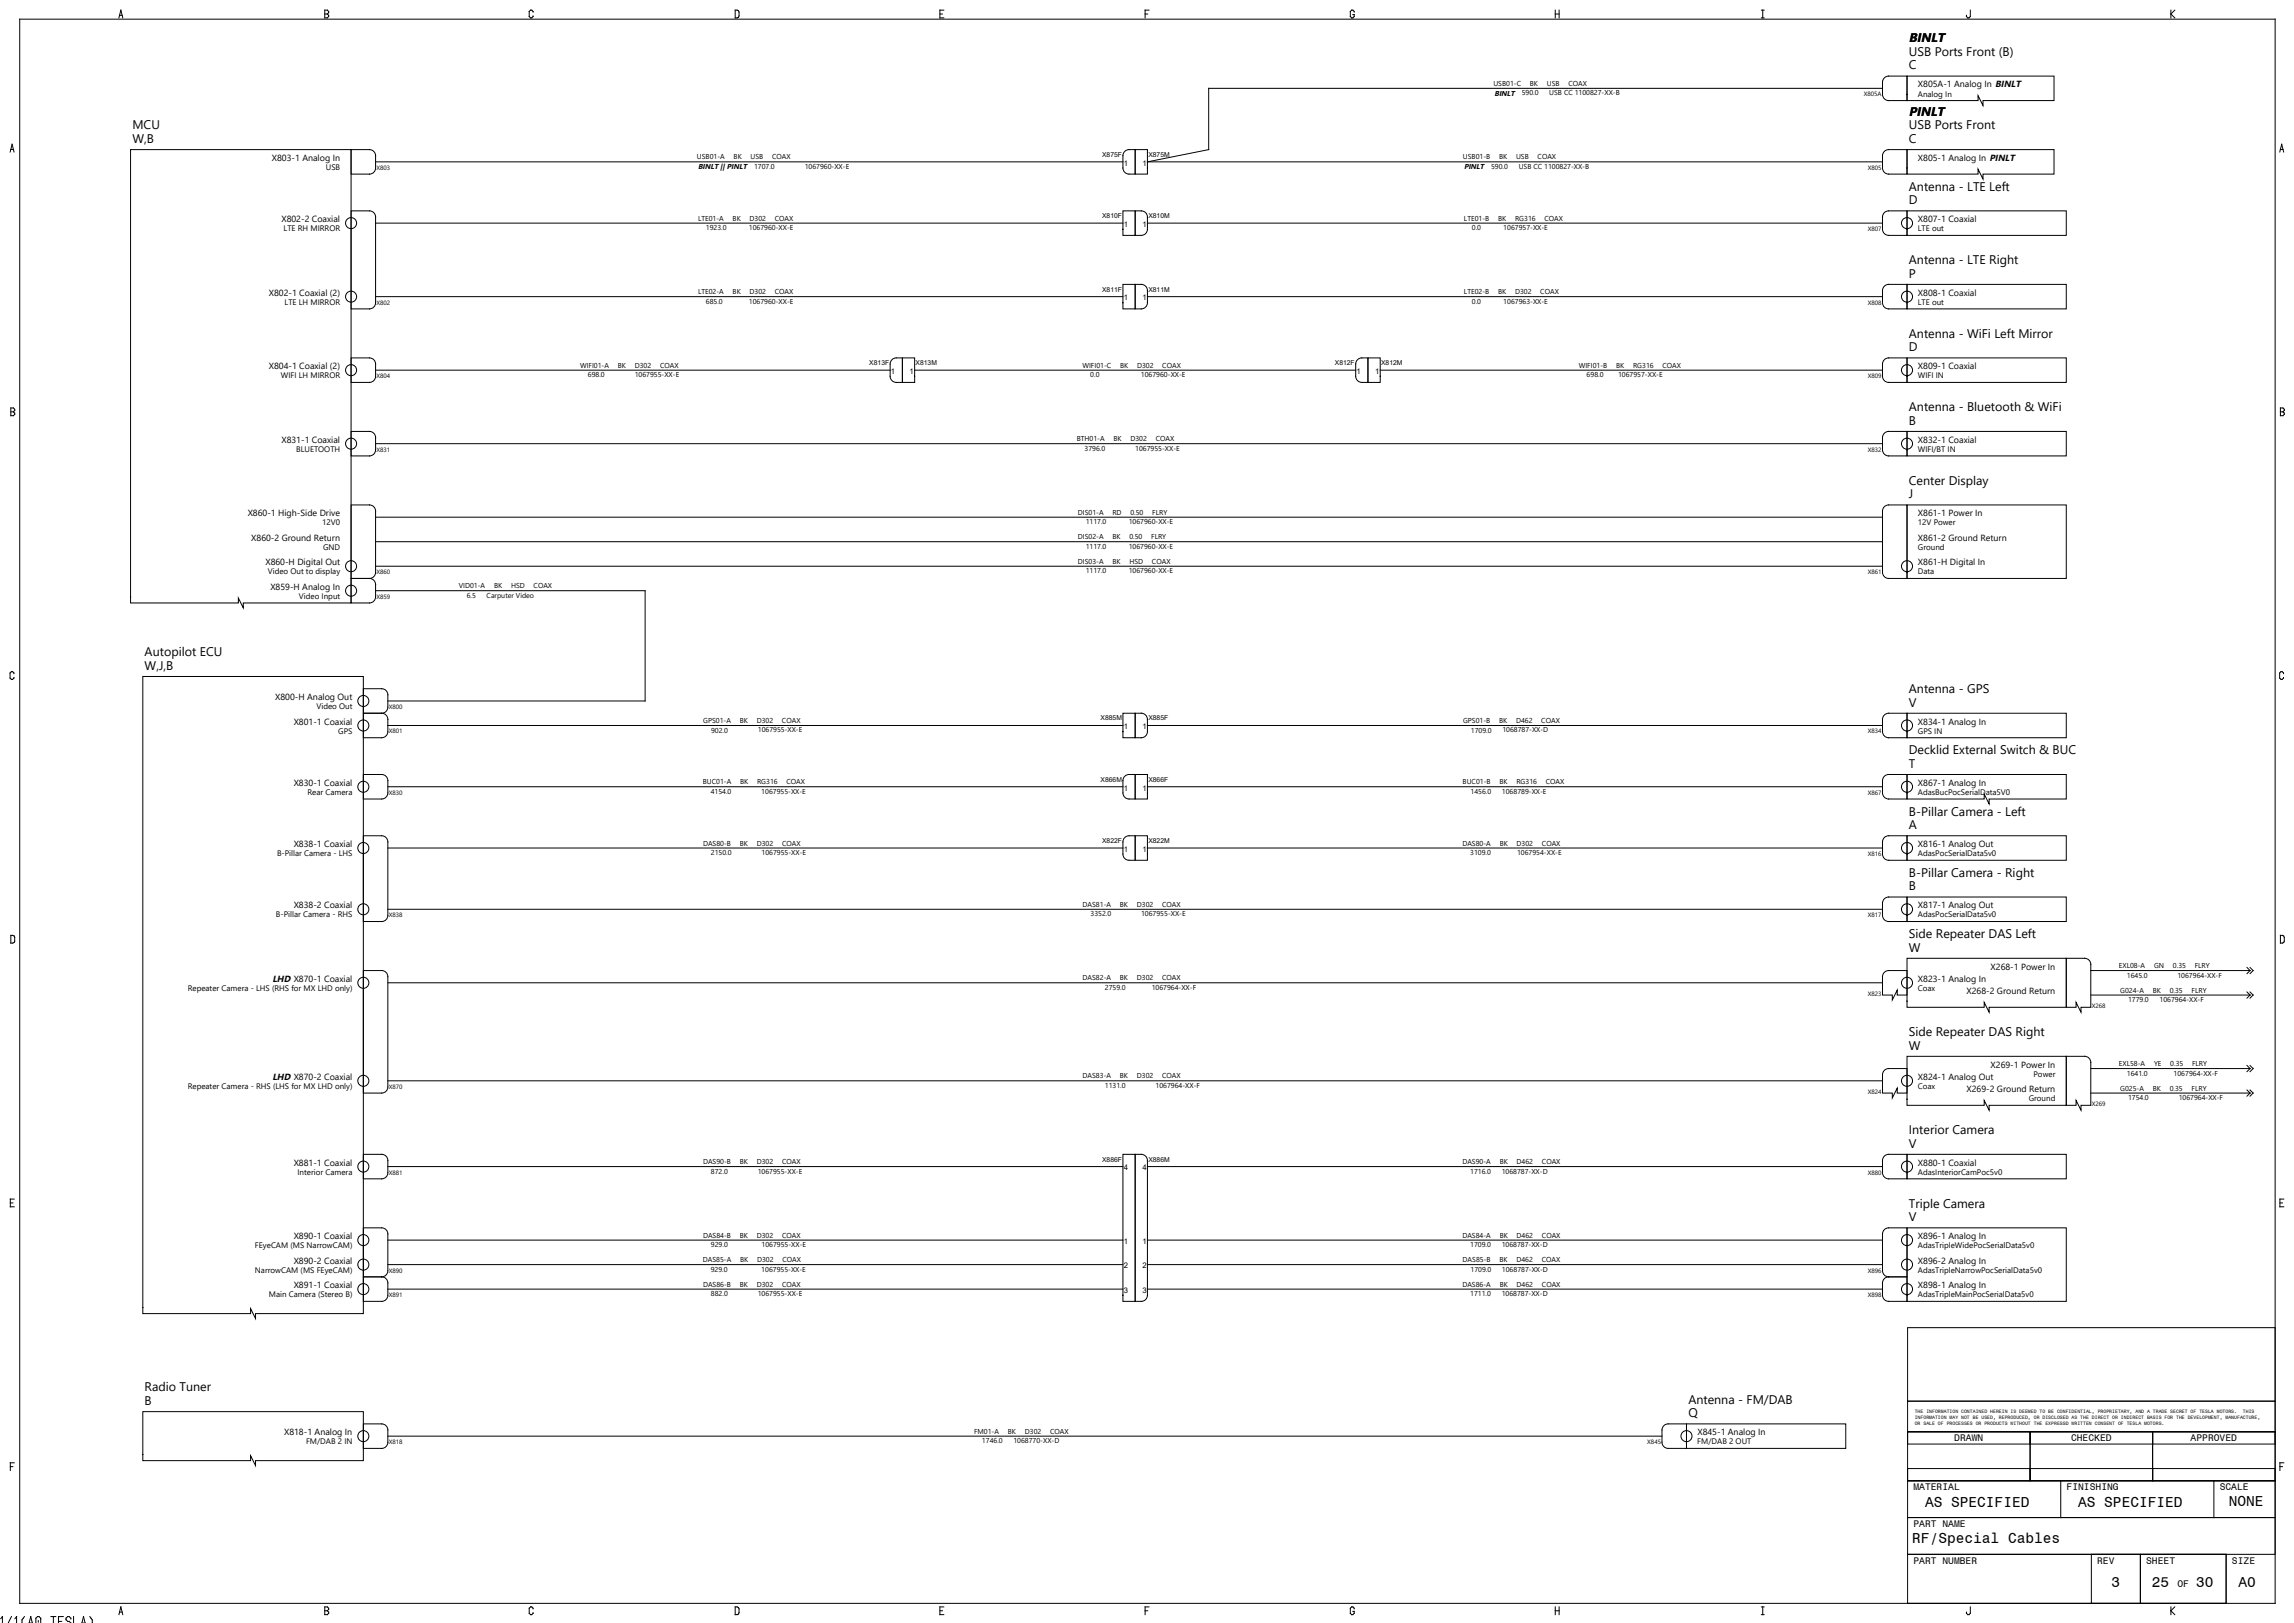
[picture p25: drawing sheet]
<svg xmlns="http://www.w3.org/2000/svg" width="1189mm" height="841mm" viewBox="0 0 1189 841" stroke-linecap="round" stroke-linejoin="round" font-family="sans-serif">
<defs><g id="words">
<g font-size="7.5">
<text x="998" y="781">AS SPECIFIED</text>
<text x="1077" y="781">AS SPECIFIED</text>
<text x="1155" y="781">NONE</text>
<text x="991" y="799">RF/Special Cables</text>
<text x="1094" y="822">3</text>
<text x="1115" y="822">25</text>
<text x="1138" y="822">30</text>
<text x="1160" y="822">A0</text>
</g>
<g font-size="6.6">
<text x="989" y="22">BINLT</text>
<text x="989" y="60">PINLT</text>
</g>
<g font-size="6.5">
<text x="989" y="29">USB Ports Front (B)</text>
<text x="989" y="36">C</text>
<text x="69" y="67">MCU</text>
<text x="989" y="67">USB Ports Front</text>
<text x="69" y="74">W,B</text>
<text x="989" y="74">C</text>
<text x="989" y="99">Antenna - LTE Left</text>
<text x="989" y="106">D</text>
<text x="989" y="137">Antenna - LTE Right</text>
<text x="989" y="144">P</text>
<text x="989" y="175">Antenna - WiFi Left Mirror</text>
<text x="989" y="182">D</text>
<text x="989" y="213">Antenna - Bluetooth &amp; WiFi</text>
<text x="989" y="220">B</text>
<text x="989" y="251">Center Display</text>
<text x="989" y="258">J</text>
<text x="75" y="340">Autopilot ECU</text>
<text x="75" y="347">W,J,B</text>
<text x="989" y="359">Antenna - GPS</text>
<text x="989" y="366">V</text>
<text x="989" y="391">Decklid External Switch &amp; BUC</text>
<text x="989" y="398">T</text>
<text x="989" y="423">B-Pillar Camera - Left</text>
<text x="989" y="430">A</text>
<text x="989" y="454">B-Pillar Camera - Right</text>
<text x="989" y="461">B</text>
<text x="989" y="486">Side Repeater DAS Left</text>
<text x="989" y="493">W</text>
<text x="989" y="537">Side Repeater DAS Right</text>
<text x="989" y="544">W</text>
<text x="989" y="588">Interior Camera</text>
<text x="989" y="595">V</text>
<text x="989" y="626">Triple Camera</text>
<text x="989" y="633">V</text>
<text x="75" y="721">Radio Tuner</text>
<text x="75" y="728">B</text>
<text x="875" y="727">Antenna - FM/DAB</text>
<text x="875" y="734">Q</text>
</g>
<g font-size="5">
<text x="1013" y="747">DRAWN</text>
<text x="1073" y="747">CHECKED</text>
<text x="1135" y="747">APPROVED</text>
<text x="992" y="772">MATERIAL</text>
<text x="1071" y="772">FINISHING</text>
<text x="1150" y="772">SCALE</text>
<text x="992" y="791">PART NAME</text>
<text x="992" y="810">PART NUMBER</text>
<text x="1087" y="810">REV</text>
<text x="1112" y="810">SHEET</text>
<text x="1157" y="810">SIZE</text>
<text x="1128" y="822">OF</text>
</g>
<g font-size="4.7">
<text x="141" y="509">LHD X870-1 Coaxial</text>
<text x="141" y="560">LHD X870-2 Coaxial</text>
</g>
<g font-size="4.6">
<text x="994" y="45">X805A-1 Analog In BINLT</text>
<text x="141" y="83">X803-1 Analog In</text>
<text x="994" y="83">X805-1 Analog In PINLT</text>
<text x="146" y="115">X802-2 Coaxial</text>
<text x="994" y="115">X807-1 Coaxial</text>
<text x="139" y="153">X802-1 Coaxial (2)</text>
<text x="994" y="153">X808-1 Coaxial</text>
<text x="139" y="191">X804-1 Coaxial (2)</text>
<text x="994" y="191">X809-1 Coaxial</text>
<text x="146" y="229">X831-1 Coaxial</text>
<text x="994" y="229">X832-1 Coaxial</text>
<text x="128" y="268">X860-1 High-Side Drive</text>
<text x="994" y="268">X861-1 Power In</text>
<text x="130" y="280">X860-2 Ground Return</text>
<text x="994" y="280">X861-2 Ground Return</text>
<text x="138" y="293">X860-H Digital Out</text>
<text x="994" y="293">X861-H Digital In</text>
<text x="140" y="306">X859-H Analog In</text>
<text x="143" y="363">X800-H Analog Out</text>
<text x="152" y="375">X801-1 Coaxial</text>
<text x="994" y="375">X834-1 Analog In</text>
<text x="152" y="407">X830-1 Coaxial</text>
<text x="994" y="407">X867-1 Analog In</text>
<text x="152" y="439">X838-1 Coaxial</text>
<text x="994" y="439">X816-1 Analog Out</text>
<text x="152" y="471">X838-2 Coaxial</text>
<text x="994" y="471">X817-1 Analog Out</text>
<text x="1032" y="502">X268-1 Power In</text>
<text x="994" y="509">X823-1 Analog In</text>
<text x="1019" y="515">X268-2 Ground Return</text>
<text x="1032" y="553">X269-1 Power In</text>
<text x="994" y="560">X824-1 Analog Out</text>
<text x="1019" y="566">X269-2 Ground Return</text>
<text x="152" y="604">X881-1 Coaxial</text>
<text x="994" y="604">X880-1 Coaxial</text>
<text x="152" y="642">X890-1 Coaxial</text>
<text x="994" y="642">X896-1 Analog In</text>
<text x="152" y="655">X890-2 Coaxial</text>
<text x="994" y="655">X896-2 Analog In</text>
<text x="152" y="668">X891-1 Coaxial</text>
<text x="994" y="668">X898-1 Analog In</text>
<text x="147" y="744">X818-1 Analog In</text>
<text x="880" y="744">X845-1 Analog In</text>
</g>
<g font-size="4.2">
<text x="994" y="50">Analog In</text>
<text x="169" y="88">USB</text>
<text x="147" y="120">LTE RH MIRROR</text>
<text x="994" y="120">LTE out</text>
<text x="147" y="158">LTE LH MIRROR</text>
<text x="994" y="158">LTE out</text>
<text x="146" y="196">WIFI LH MIRROR</text>
<text x="994" y="196">WIFI IN</text>
<text x="153" y="234">BLUETOOTH</text>
<text x="994" y="234">WIFI/BT IN</text>
<text x="167" y="272">12V0</text>
<text x="994" y="272">12V Power</text>
<text x="167" y="285">GND</text>
<text x="994" y="285">Ground</text>
<text x="139" y="298">Video Out to display</text>
<text x="994" y="298">Data</text>
<text x="155" y="310">Video Input</text>
<text x="164" y="367">Video Out</text>
<text x="175" y="380">GPS</text>
<text x="994" y="380">GPS IN</text>
<text x="159" y="412">Rear Camera</text>
<text x="994" y="412">AdasBucPocSerialData5V0</text>
<text x="144" y="444">B-Pillar Camera - LHS</text>
<text x="994" y="444">AdasPocSerialData5v0</text>
<text x="143" y="475">B-Pillar Camera - RHS</text>
<text x="994" y="475">AdasPocSerialData5v0</text>
<text x="97" y="514">Repeater Camera - LHS (RHS for MX LHD only)</text>
<text x="994" y="514">Coax</text>
<text x="1054" y="558">Power</text>
<text x="97" y="564">Repeater Camera - RHS (LHS for MX LHD only)</text>
<text x="994" y="564">Coax</text>
<text x="1051" y="571">Ground</text>
<text x="154" y="609">Interior Camera</text>
<text x="994" y="609">AdasInteriorCamPoc5v0</text>
<text x="132" y="647">FEyeCAM (MS NarrowCAM)</text>
<text x="994" y="647">AdasTripleWidePocSerialData5v0</text>
<text x="132" y="660">NarrowCAM (MS FEyeCAM)</text>
<text x="994" y="660">AdasTripleNarrowPocSerialData5v0</text>
<text x="139" y="672">Main Camera (Stereo B)</text>
<text x="994" y="672">AdasTripleMainPocSerialData5v0</text>
<text x="159" y="748">FM/DAB 2 IN</text>
<text x="880" y="748">FM/DAB 2 OUT</text>
</g>
<g font-size="4">
<text x="582" y="86">1</text>
<text x="592" y="86">1</text>
<text x="582" y="118">1</text>
<text x="592" y="118">1</text>
<text x="582" y="156">1</text>
<text x="592" y="156">1</text>
<text x="462" y="194">1</text>
<text x="471" y="194">1</text>
<text x="703" y="194">1</text>
<text x="713" y="194">1</text>
<text x="582" y="378">1</text>
<text x="592" y="378">1</text>
<text x="582" y="410">1</text>
<text x="592" y="410">1</text>
<text x="582" y="441">1</text>
<text x="592" y="441">1</text>
<text x="582" y="607">4</text>
<text x="592" y="607">4</text>
<text x="582" y="645">1</text>
<text x="592" y="645">1</text>
<text x="582" y="657">2</text>
<text x="592" y="657">2</text>
<text x="582" y="670">3</text>
<text x="592" y="670">3</text>
</g>
<g font-size="3.8">
<text x="775" y="50">BINLT</text>
<text x="362" y="88">BINLT || PINLT</text>
<text x="759" y="88">PINLT</text>
</g>
<g font-size="3.7">
<text x="774" y="45">USB01-C</text>
<text x="793" y="45">BK</text>
<text x="802" y="45">USB</text>
<text x="813" y="45">COAX</text>
<text x="789" y="49">590.0</text>
<text x="803" y="49">USB CC 1100827-XX-B</text>
<text x="361" y="83">USB01-A</text>
<text x="380" y="83">BK</text>
<text x="389" y="83">USB</text>
<text x="400" y="83">COAX</text>
<text x="758" y="83">USB01-B</text>
<text x="777" y="83">BK</text>
<text x="786" y="83">USB</text>
<text x="797" y="83">COAX</text>
<text x="391" y="88">1707.0</text>
<text x="417" y="88">1067960-XX-E</text>
<text x="773" y="88">590.0</text>
<text x="787" y="88">USB CC 1100827-XX-B</text>
<text x="362" y="114">LTE01-A</text>
<text x="366" y="119">1923.0</text>
<text x="380" y="114">BK</text>
<text x="388" y="119">1067960-XX-E</text>
<text x="388" y="114">D302</text>
<text x="402" y="114">COAX</text>
<text x="759" y="114">LTE01-B</text>
<text x="763" y="119">0.0</text>
<text x="776" y="114">BK</text>
<text x="779" y="119">1067957-XX-E</text>
<text x="785" y="114">RG316</text>
<text x="800" y="114">COAX</text>
<text x="362" y="152">LTE02-A</text>
<text x="380" y="152">BK</text>
<text x="388" y="152">D302</text>
<text x="402" y="152">COAX</text>
<text x="759" y="152">LTE02-B</text>
<text x="776" y="152">BK</text>
<text x="785" y="152">D302</text>
<text x="798" y="152">COAX</text>
<text x="366" y="157">685.0</text>
<text x="388" y="157">1067960-XX-E</text>
<text x="763" y="157">0.0</text>
<text x="779" y="157">1067963-XX-E</text>
<text x="301" y="191">WIFI01-A</text>
<text x="320" y="191">BK</text>
<text x="329" y="191">D302</text>
<text x="342" y="191">COAX</text>
<text x="561" y="191">WIFI01-C</text>
<text x="580" y="191">BK</text>
<text x="589" y="191">D302</text>
<text x="602" y="191">COAX</text>
<text x="818" y="191">WIFI01-B</text>
<text x="838" y="191">BK</text>
<text x="846" y="191">RG316</text>
<text x="862" y="191">COAX</text>
<text x="305" y="195">698.0</text>
<text x="329" y="195">1067955-XX-E</text>
<text x="565" y="195">0.0</text>
<text x="591" y="195">1067960-XX-E</text>
<text x="822" y="195">698.0</text>
<text x="839" y="195">1067957-XX-E</text>
<text x="558" y="229">BTH01-A</text>
<text x="562" y="234">3796.0</text>
<text x="577" y="229">BK</text>
<text x="586" y="229">D302</text>
<text x="588" y="234">1067955-XX-E</text>
<text x="599" y="229">COAX</text>
<text x="559" y="267">DIS01-A</text>
<text x="576" y="267">RD</text>
<text x="586" y="267">0.50</text>
<text x="597" y="267">FLRY</text>
<text x="563" y="272">1117.0</text>
<text x="585" y="272">1067960-XX-E</text>
<text x="559" y="279">DIS02-A</text>
<text x="576" y="279">BK</text>
<text x="585" y="279">0.50</text>
<text x="597" y="279">FLRY</text>
<text x="563" y="284">1117.0</text>
<text x="585" y="284">1067960-XX-E</text>
<text x="559" y="292">DIS03-A</text>
<text x="576" y="292">BK</text>
<text x="585" y="292">HSD</text>
<text x="597" y="292">COAX</text>
<text x="563" y="297">1117.0</text>
<text x="585" y="297">1067960-XX-E</text>
<text x="238" y="305">VID01-A</text>
<text x="256" y="305">BK</text>
<text x="265" y="305">HSD</text>
<text x="277" y="305">COAX</text>
<text x="242" y="310">6.5</text>
<text x="252" y="310">Carputer Video</text>
<text x="364" y="375">GPS01-A</text>
<text x="383" y="375">BK</text>
<text x="392" y="375">D302</text>
<text x="405" y="375">COAX</text>
<text x="758" y="375">GPS01-B</text>
<text x="777" y="375">BK</text>
<text x="786" y="375">D462</text>
<text x="799" y="375">COAX</text>
<text x="369" y="380">902.0</text>
<text x="393" y="380">1067955-XX-E</text>
<text x="762" y="380">1709.0</text>
<text x="779" y="380">1068787-XX-D</text>
<text x="364" y="406">BUC01-A</text>
<text x="384" y="406">BK</text>
<text x="392" y="406">RG316</text>
<text x="408" y="406">COAX</text>
<text x="758" y="406">BUC01-B</text>
<text x="777" y="406">BK</text>
<text x="786" y="406">RG316</text>
<text x="801" y="406">COAX</text>
<text x="368" y="411">4154.0</text>
<text x="395" y="411">1067955-XX-E</text>
<text x="762" y="411">1456.0</text>
<text x="778" y="411">1068789-XX-E</text>
<text x="364" y="438">DAS80-B</text>
<text x="368" y="443">2150.0</text>
<text x="383" y="438">BK</text>
<text x="392" y="438">D302</text>
<text x="395" y="443">1067955-XX-E</text>
<text x="405" y="438">COAX</text>
<text x="758" y="438">DAS80-A</text>
<text x="762" y="443">3109.0</text>
<text x="777" y="438">BK</text>
<text x="786" y="438">D302</text>
<text x="786" y="443">1067954-XX-E</text>
<text x="799" y="438">COAX</text>
<text x="561" y="470">DAS81-A</text>
<text x="580" y="470">BK</text>
<text x="589" y="470">D302</text>
<text x="602" y="470">COAX</text>
<text x="565" y="475">3352.0</text>
<text x="591" y="475">1067955-XX-E</text>
<text x="1098" y="502">EXL08-A</text>
<text x="1116" y="502">GN</text>
<text x="1126" y="502">0.35</text>
<text x="1137" y="502">FLRY</text>
<text x="561" y="508">DAS82-A</text>
<text x="580" y="508">BK</text>
<text x="589" y="508">D302</text>
<text x="602" y="508">COAX</text>
<text x="1102" y="507">1645.0</text>
<text x="1128" y="507">1067964-XX-F</text>
<text x="573" y="513">2759.0</text>
<text x="597" y="513">1067964-XX-F</text>
<text x="1099" y="514">G024-A</text>
<text x="1116" y="514">BK</text>
<text x="1124" y="514">0.35</text>
<text x="1136" y="514">FLRY</text>
<text x="1103" y="519">1779.0</text>
<text x="1119" y="519">1067964-XX-F</text>
<text x="1098" y="552">EXL58-A</text>
<text x="1102" y="557">1641.0</text>
<text x="1116" y="552">YE</text>
<text x="1125" y="552">0.35</text>
<text x="1126" y="557">1067964-XX-F</text>
<text x="1136" y="552">FLRY</text>
<text x="561" y="559">DAS83-A</text>
<text x="573" y="564">1131.0</text>
<text x="580" y="559">BK</text>
<text x="589" y="559">D302</text>
<text x="599" y="564">1067964-XX-F</text>
<text x="602" y="559">COAX</text>
<text x="1099" y="565">G025-A</text>
<text x="1116" y="565">BK</text>
<text x="1124" y="565">0.35</text>
<text x="1136" y="565">FLRY</text>
<text x="1103" y="570">1754.0</text>
<text x="1129" y="570">1067964-XX-F</text>
<text x="364" y="603">DAS90-B</text>
<text x="383" y="603">BK</text>
<text x="392" y="603">D302</text>
<text x="405" y="603">COAX</text>
<text x="758" y="603">DAS90-A</text>
<text x="777" y="603">BK</text>
<text x="786" y="603">D462</text>
<text x="799" y="603">COAX</text>
<text x="368" y="608">872.0</text>
<text x="393" y="608">1067955-XX-E</text>
<text x="762" y="608">1716.0</text>
<text x="778" y="608">1068787-XX-D</text>
<text x="364" y="641">DAS84-B</text>
<text x="383" y="641">BK</text>
<text x="392" y="641">D302</text>
<text x="405" y="641">COAX</text>
<text x="758" y="641">DAS84-A</text>
<text x="777" y="641">BK</text>
<text x="786" y="641">D462</text>
<text x="799" y="641">COAX</text>
<text x="368" y="646">929.0</text>
<text x="395" y="646">1067955-XX-E</text>
<text x="762" y="646">1709.0</text>
<text x="778" y="646">1068787-XX-D</text>
<text x="364" y="654">DAS85-A</text>
<text x="368" y="659">929.0</text>
<text x="384" y="654">BK</text>
<text x="392" y="654">D302</text>
<text x="395" y="659">1067955-XX-E</text>
<text x="405" y="654">COAX</text>
<text x="758" y="654">DAS85-B</text>
<text x="762" y="659">1709.0</text>
<text x="777" y="654">BK</text>
<text x="778" y="659">1068787-XX-D</text>
<text x="786" y="654">D462</text>
<text x="799" y="654">COAX</text>
<text x="364" y="667">DAS86-B</text>
<text x="368" y="672">882.0</text>
<text x="383" y="667">BK</text>
<text x="392" y="667">D302</text>
<text x="393" y="672">1067955-XX-E</text>
<text x="405" y="667">COAX</text>
<text x="758" y="667">DAS86-A</text>
<text x="762" y="672">1711.0</text>
<text x="777" y="667">BK</text>
<text x="778" y="672">1068787-XX-D</text>
<text x="786" y="667">D462</text>
<text x="799" y="667">COAX</text>
<text x="505" y="743">FM01-A</text>
<text x="522" y="743">BK</text>
<text x="531" y="743">D302</text>
<text x="544" y="743">COAX</text>
<text x="509" y="748">1746.0</text>
<text x="525" y="748">1068770-XX-D</text>
</g>
<g font-size="3.5">
<text x="571" y="81">X875F</text>
<text x="595" y="81">X875M</text>
<text x="571" y="113">X810F</text>
<text x="595" y="113">X810M</text>
<text x="571" y="151">X811F</text>
<text x="595" y="151">X811M</text>
<text x="451" y="189">X813F</text>
<text x="475" y="189">X813M</text>
<text x="692" y="189">X812F</text>
<text x="716" y="189">X812M</text>
<text x="570" y="373">X885M</text>
<text x="595" y="373">X885F</text>
<text x="570" y="405">X866M</text>
<text x="595" y="405">X866F</text>
<text x="571" y="437">X822F</text>
<text x="595" y="437">X822M</text>
<text x="571" y="602">X886F</text>
<text x="595" y="602">X886M</text>
</g>
<g font-size="3.2">
<text x="966" y="50">X805A</text>
<text x="195" y="88">X803</text>
<text x="968" y="88">X805</text>
<text x="968" y="120">X807</text>
<text x="195" y="158">X802</text>
<text x="968" y="158">X808</text>
<text x="195" y="196">X804</text>
<text x="968" y="196">X809</text>
<text x="195" y="234">X831</text>
<text x="968" y="234">X832</text>
<text x="195" y="298">X860</text>
<text x="968" y="298">X861</text>
<text x="195" y="310">X859</text>
<text x="201" y="367">X800</text>
<text x="201" y="380">X801</text>
<text x="968" y="380">X834</text>
<text x="201" y="412">X830</text>
<text x="968" y="412">X867</text>
<text x="968" y="444">X816</text>
<text x="201" y="475">X838</text>
<text x="968" y="475">X817</text>
<text x="968" y="516">X823</text>
<text x="1084" y="522">X268</text>
<text x="201" y="564">X870</text>
<text x="968" y="567">X824</text>
<text x="1084" y="573">X269</text>
<text x="201" y="609">X881</text>
<text x="968" y="609">X880</text>
<text x="201" y="659">X890</text>
<text x="968" y="659">X896</text>
<text x="201" y="672">X891</text>
<text x="968" y="672">X898</text>
<text x="201" y="748">X818</text>
<text x="854" y="748">X845</text>
</g>
<g font-size="2.5">
<text x="992" y="732">THE INFORMATION CONTAINED HEREIN IS DEEMED TO BE CONFIDENTIAL, PROPRIETARY, AND A TRADE SECRET OF TESLA MOTORS.</text>
<text x="992" y="736">INFORMATION MAY NOT BE USED, REPRODUCED, OR DISCLOSED AS THE DIRECT OR INDIRECT BASIS FOR THE DEVELOPMENT, MANUFACTURE,</text>
<text x="1162" y="732">THIS</text>
<text x="992" y="739">OR SALE OF PROCESSES OR PRODUCTS WITHOUT THE EXPRESSD WRITTEN CONSENT OF TESLA MOTORS.</text>
</g>
</g></defs>
<g fill="none" stroke="#000" stroke-width=".52">
<path d="M10 10h1169v821h-1169zM62 9l1-4 1 4M62 8h1M168 5h2v1v1v2h-2zM168 7h2M276 6v-1l-2 1v3h2v-1M381 5l2 1v2l-1 1h-1zM487 7h1M489 5h-2v4h2M593 7h2M595 5h-2v4M702 6l-1-1-1 1v3h2v-1h-1"/>
<path d="M806 7h2M806 5v4M808 5v4M913 9h1M913 5h1M914 5v4M1021 5v4h-1l-1-1M1125 5v4M1127 5l-2 2 2 2M988 39h76v13h-36v3l-3-5v2h-37zM976 46h-350v32l-31 6h381M977 40l2-1h9v13h-9a3 3 0 0 1-3-3v-7z"/>
<path d="M5 79l1-4 1 4M6 77h1M68 78h114v234h-56v3l-2-5v2h-56zM182 78h9a3 3 0 0 1 4 3v6a3 3 0 0 1-4 3h-9zM583 78h1h4v12h-3a3 3 0 0 1-3-3v-7zM588 78h7v12h-7zM977 78h2h9v12h-9a3 3 0 0 1-3-3v-7zM988 78h76v12h-36v3l-3-5v2h-37zM1181 79l1-4 1 4M1182 77h1M195 84h387M182 109h9a3 3 0 0 1 4 3v45a3 3 0 0 1-4 3h-9z"/>
<path d="M195 116h387M582 109h6v13h-6zM588 109h3a3 3 0 0 1 4 3v7a3 3 0 0 1-4 3h-3zM595 116h381M977 110l2-1h9v13h-9a3 3 0 0 1-3-3v-7zM988 109h83v13h-83zM195 154h387M582 147h6v13h-6zM588 147h3a3 3 0 0 1 4 4v6a3 3 0 0 1-4 3h-3zM595 154h381M977 148l2-1h9v13h-9a3 3 0 0 1-3-3v-7zM988 147h83v13h-83z"/>
<path d="M182 185h9a3 3 0 0 1 4 4v6a3 3 0 0 1-4 3h-9zM195 192h266M462 186h2l4-1v13h-4a3 3 0 0 1-3-3v-7zM468 185h6v13h-6zM474 192h229M704 186h1l4-1v13h-3a3 3 0 0 1-3-3v-7zM709 185h6v13h-6zM715 192h261M977 186l2-1h9v13h-9a3 3 0 0 1-3-3v-7zM988 185h83v13h-83zM6 211h1l1 1-1 1 1 2h-1h-1zM6 213h1"/>
<path d="M1182 211h1l1 1-1 1 1 2h-1h-1zM1182 213h1M182 224h9a3 3 0 0 1 4 3v6a3 3 0 0 1-4 3h-9zM195 230h781M977 224h2h9v12h-9a3 3 0 0 1-3-3v-7zM988 224h83v12h-83zM182 262h9a3 3 0 0 1 4 3v32a3 3 0 0 1-4 3h-9zM195 268h781M977 263l2-1h9v38h-9a3 3 0 0 1-3-3v-32zM988 262h83v38h-83zM182 300h9a3 3 0 0 1 4 3v6a3 3 0 0 1-4 3h-9zM195 281h781"/>
<path d="M195 293h781M195 306h139v57h-133M7 349v-1l-2 1v2l2 1v-1M74 351h114v330h-56v2l-2-5v3h-56zM188 357h10a3 3 0 0 1 3 3v6a3 3 0 0 1-3 4h-10zM1183 349v-1l-2 1v2l2 1v-1M188 370h10a3 3 0 0 1 3 3v6a3 3 0 0 1-3 3h-10zM201 376h381M582 370h6v12h-6zM588 370h3a3 3 0 0 1 4 3v6a3 3 0 0 1-4 3h-3zM595 376h381M977 371l2-1h9v12h-9a3 3 0 0 1-3-3v-7z"/>
<path d="M988 370h83v12h-83zM188 401h10a3 3 0 0 1 3 4v6a3 3 0 0 1-3 3h-10zM201 408h381M583 402l1-1h4v13h-3a3 3 0 0 1-3-3v-7zM588 401h7v13h-7zM595 408h381M977 402l2-1h9v13h-9a3 3 0 0 1-3-3v-7zM988 401h83v13h-40v3l-3-6v3h-40zM188 433h10a3 3 0 0 1 3 3v38a3 3 0 0 1-3 4h-10zM201 439h381M583 434l1-1h4v13h-3a3 3 0 0 1-3-3v-7zM588 433h7v13h-7z"/>
<path d="M595 439h381M977 434l2-1h9v13h-9a3 3 0 0 1-3-3v-7zM988 433h83v13h-83zM201 471h775M977 466l2-1h9v13h-9a3 3 0 0 1-3-4v-7zM988 465h83v13h-83zM6 485h1l1 1v2l-1 1h-1zM988 497h83v25h-40v3l-3-6v3h-40zM1071 497h9a3 3 0 0 1 4 3v22h-6v3l-2-6v3h-5zM1182 485h2v1v2l-1 1h-1zM188 503h10a3 3 0 0 1 3 3v57a3 3 0 0 1-3 3h-10zM201 509h775"/>
<path d="M977 504l2-1h9v13h-5v-3l-2 5v-2h-5v-10zM1084 503h82M1084 516h82M1164 501l2 2M1164 514l2 2M1166 503l-2 2M1166 501l2 2-2 2M1166 516l-2 1M1166 514l2 2-2 1M977 555l2-1h9v12h-5v-2l-2 5v-3h-5v-9zM988 547h83v26h-40v2l-3-5v3h-40zM1071 547h9a3 3 0 0 1 4 4v22h-6v2l-2-5v3h-5z"/>
<path d="M1084 554h82M1164 552l2 2M1166 554l-2 1M1166 552l2 2-2 1M201 560h775M1084 566h82M1164 565l2 1M1166 566l-2 2M1166 565l2 1-2 2M188 598h10a3 3 0 0 1 3 3v7a3 3 0 0 1-3 3h-10zM582 598h6v76h-6zM588 598h3a3 3 0 0 1 4 3v70a3 3 0 0 1-4 3h-3z"/>
<path d="M977 599l2-1h9v13h-9a3 3 0 0 1-3-3v-7zM988 598h83v13h-83zM201 605h381M595 605h381M5 623h2M7 621h-2v4h2M188 636h10a3 3 0 0 1 3 3v19a3 3 0 0 1-3 4h-10zM977 637l2-1h9v26h-9a3 3 0 0 1-3-4v-19zM988 636h83v38h-83zM1182 623h1M1184 621h-2v4h2M201 655h381"/>
<path d="M201 643h381M595 655h381M595 643h381M188 662h10a3 3 0 0 1 3 3v6a3 3 0 0 1-3 3h-10zM201 668h381M595 668h381M977 663l2-1h9v12h-9a3 3 0 0 1-3-3v-7zM989 688h190v38h-190zM74 731h114v26h-56v2l-2-5v3h-56zM188 738h10a3 3 0 0 1 3 3v6a3 3 0 0 1-3 4h-10zM862 739l2-1h10v13h-10a3 3 0 0 1-3-4v-7zM874 738h83v13h-83z"/>
<path d="M989 726h190v16h-190zM5 760h2M7 758h-2v4M201 744h660M989 742h63v25h-63zM989 742h63v6h-63zM1052 742h64v25h-64zM1052 742h64v6h-64zM1116 742h63v25h-63zM1116 742h63v6h-63zM1182 760h1M1184 758h-2v4"/>
<path d="M989 767h190v19h-190zM989 761h63v6h-63zM1052 761h64v6h-64zM1068 767v19M1116 761h63v6h-63zM1147 767v19M989 786h190v19h-190zM989 805h165v26h-165zM1084 805h25v26h-25zM1109 805h45v26h-45zM0 839l1-1v3M6 838l-2 3"/>
<path d="M8 839l1-1v3M13 838l-2 1v2M16 838l1 3h-2zM20 840v1M26 838h3M28 838v3M33 838h-3v3M37 839l-1-1-2 1 3 2M38 838v3M43 838l1 3h-2zM47 838l1 1v2M62 837l1-4 1 4"/>
<path d="M62 835h1M168 833h2v2v1v1h-2zM168 835h2M276 834v-1h-2v3l2 1v-1M381 833h2v1v2l-1 1h-1zM487 835h1M489 833h-2v4h2M593 835h2M595 833h-2v4M702 834l-1-1h-1v3v1l2-1v-1h-1M806 835h2M806 833v4"/>
<path d="M808 833v4M913 837h1M913 833h1M914 833v4M1021 833v3l-1 1-1-2M1125 833v4M1127 833l-2 2 2 2M11 841h.1M19 841v-2v-1l2 1v2M30 840h2M37 841h.1M48 841h.1"/>
<circle cx="182" cy="116" r="2.9"/>
<circle cx="988" cy="116" r="2.9"/>
<circle cx="182" cy="154" r="2.9"/>
<circle cx="988" cy="154" r="2.9"/>
<circle cx="182" cy="192" r="2.9"/>
<circle cx="988" cy="192" r="2.9"/>
<circle cx="182" cy="230" r="2.9"/>
<circle cx="988" cy="230" r="2.9"/>
<circle cx="182" cy="293" r="2.9"/>
<circle cx="988" cy="293" r="2.9"/>
<circle cx="182" cy="306" r="2.9"/>
<circle cx="188" cy="363" r="2.9"/>
<circle cx="188" cy="376" r="2.9"/>
<circle cx="988" cy="376" r="2.9"/>
<circle cx="188" cy="408" r="2.9"/>
<circle cx="988" cy="408" r="2.9"/>
<circle cx="188" cy="439" r="2.9"/>
<circle cx="988" cy="439" r="2.9"/>
<circle cx="188" cy="471" r="2.9"/>
<circle cx="988" cy="471" r="2.9"/>
<circle cx="188" cy="509" r="2.9"/>
<circle cx="988" cy="509" r="2.9"/>
<circle cx="188" cy="560" r="2.9"/>
<circle cx="988" cy="560" r="2.9"/>
<circle cx="188" cy="605" r="2.9"/>
<circle cx="988" cy="605" r="2.9"/>
<circle cx="188" cy="655" r="2.9"/>
<circle cx="188" cy="643" r="2.9"/>
<circle cx="988" cy="655" r="2.9"/>
<circle cx="988" cy="643" r="2.9"/>
<circle cx="188" cy="668" r="2.9"/>
<circle cx="988" cy="668" r="2.9"/>
<circle cx="188" cy="744" r="2.9"/>
<circle cx="874" cy="744" r="2.9"/>
</g>
<use href="#words"/>
</svg>
